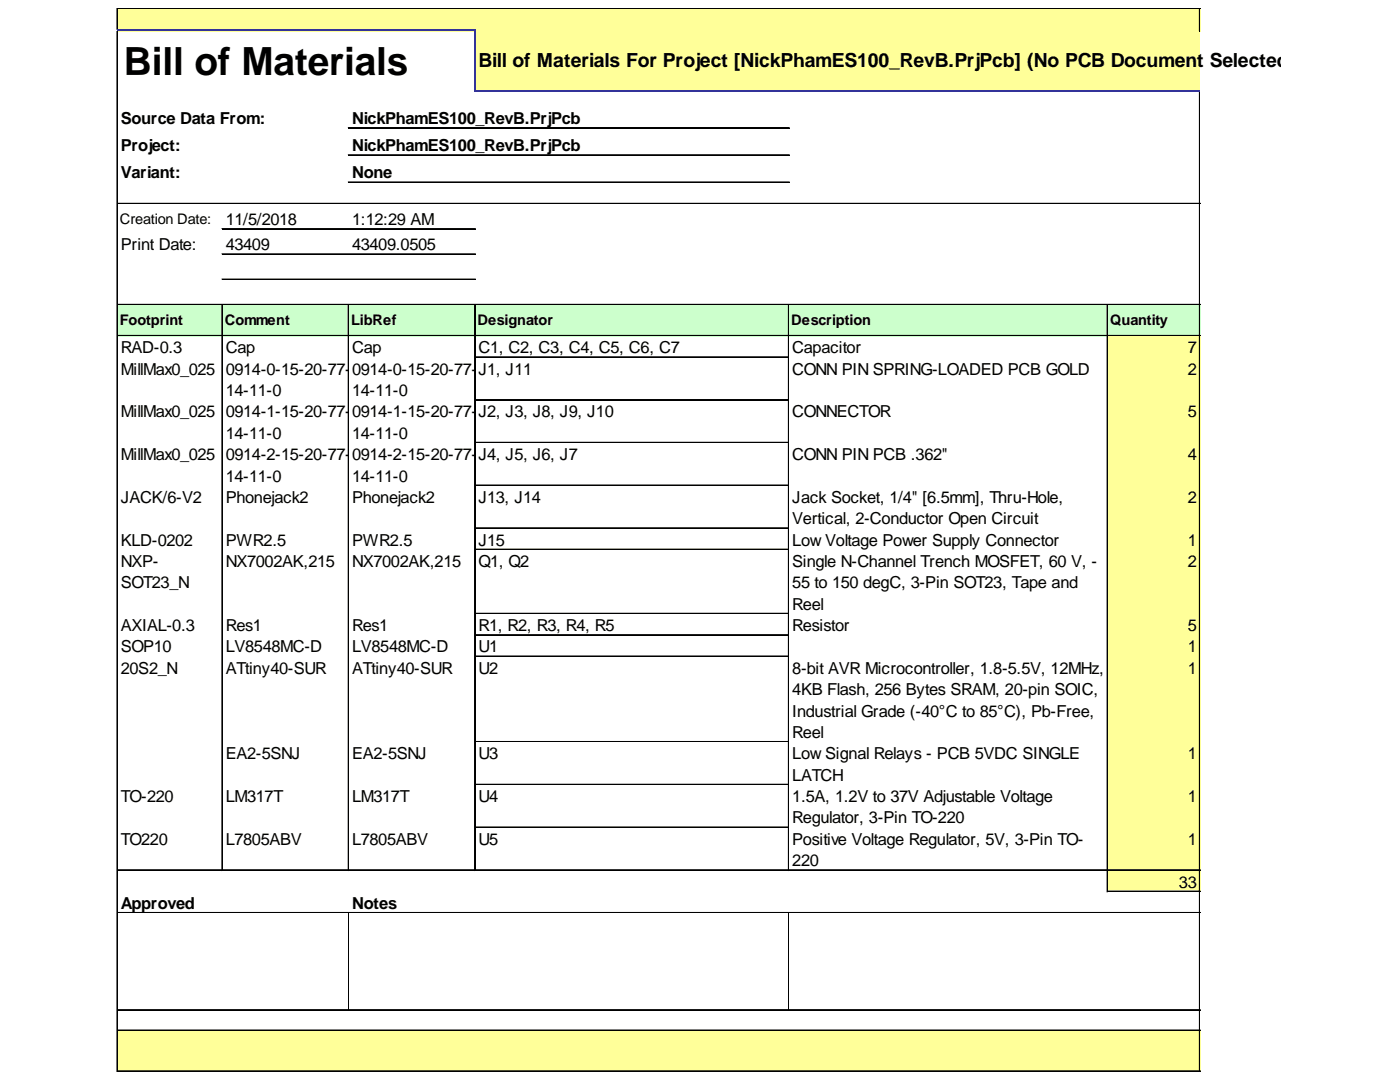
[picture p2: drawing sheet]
<svg xmlns="http://www.w3.org/2000/svg" width="279mm" height="216mm" viewBox="0 0 279 216" stroke-linecap="round" stroke-linejoin="round" font-family="sans-serif">
<defs><g id="words">
<text font-size="7.8" x="24.7" y="15">Bill of Materials</text>
<g font-size="3.9">
<text x="95.5" y="13.4">Bill of Materials For Project [NickPhamES100_RevB.PrjPcb] (No PCB Document</text>
<text x="241.4" y="13.4">Selected)</text>
</g>
<g font-size="3.3">
<text x="24.1" y="24.7">Source Data From:</text>
<text x="70.3" y="24.7">NickPhamES100_RevB.PrjPcb</text>
<text x="24.1" y="30.2">Project:</text>
<text x="24.1" y="35.6">Variant:</text>
<text x="70.3" y="30.2">NickPhamES100_RevB.PrjPcb</text>
<text x="70.3" y="35.6">None</text>
<text x="45.1" y="44.9">11/5/2018</text>
<text x="70.3" y="44.9">1:12:29 AM</text>
<text x="24.1" y="49.9">Print Date:</text>
<text x="45.1" y="49.9">43409</text>
<text x="70.3" y="49.9">43409.0505</text>
<text x="24.1" y="70.5">RAD-0.3</text>
<text x="45.1" y="70.5">Cap</text>
<text x="70.3" y="70.5">Cap</text>
<text x="95.5" y="70.5">C1, C2, C3, C4, C5, C6, C7</text>
<text x="158.1" y="70.5">Capacitor</text>
<text x="237" y="70.5">7</text>
<text x="24.1" y="74.8">MillMax0_025</text>
<text x="45.1" y="74.8">0914-0-15-20-77-</text>
<text x="70.3" y="74.8">0914-0-15-20-77-</text>
<text x="95.5" y="74.8">J1, J11</text>
<text x="158.1" y="74.8">CONN PIN SPRING-LOADED PCB GOLD</text>
<text x="237" y="74.8">2</text>
<text x="24.1" y="83.3">MillMax0_025</text>
<text x="45.1" y="79">14-11-0</text>
<text x="45.1" y="83.3">0914-1-15-20-77-</text>
<text x="70.3" y="79">14-11-0</text>
<text x="70.3" y="83.3">0914-1-15-20-77-</text>
<text x="95.5" y="83.3">J2, J3, J8, J9, J10</text>
<text x="158.1" y="83.3">CONNECTOR</text>
<text x="237" y="83.3">5</text>
<text x="45.1" y="87.5">14-11-0</text>
<text x="70.3" y="87.5">14-11-0</text>
<text x="24.1" y="91.8">MillMax0_025</text>
<text x="45.1" y="91.8">0914-2-15-20-77-</text>
<text x="70.3" y="91.8">0914-2-15-20-77-</text>
<text x="95.5" y="91.8">J4, J5, J6, J7</text>
<text x="158.1" y="91.8">CONN PIN PCB .362&quot;</text>
<text x="237" y="91.8">4</text>
<text x="24.1" y="100.3">JACK/6-V2</text>
<text x="45.1" y="96.1">14-11-0</text>
<text x="45.1" y="100.3">Phonejack2</text>
<text x="70.3" y="96.1">14-11-0</text>
<text x="70.3" y="100.3">Phonejack2</text>
<text x="95.5" y="100.3">J13, J14</text>
<text x="158.1" y="100.3">Jack Socket, 1/4&quot; [6.5mm], Thru-Hole,</text>
<text x="237" y="100.3">2</text>
<text x="158.1" y="104.6">Vertical, 2-Conductor Open Circuit</text>
<text x="24.1" y="108.9">KLD-0202</text>
<text x="24.1" y="113.1">NXP-</text>
<text x="45.1" y="108.9">PWR2.5</text>
<text x="45.1" y="113.1">NX7002AK,215</text>
<text x="70.3" y="108.9">PWR2.5</text>
<text x="70.3" y="113.1">NX7002AK,215</text>
<text x="95.5" y="108.9">J15</text>
<text x="95.5" y="113.1">Q1, Q2</text>
<text x="158.1" y="108.9">Low Voltage Power Supply Connector</text>
<text x="158.1" y="113.1">Single N-Channel Trench MOSFET, 60 V, -</text>
<text x="237" y="108.9">1</text>
<text x="237" y="113.1">2</text>
<text x="24.1" y="117.4">SOT23_N</text>
<text x="158.1" y="117.4">55 to 150 degC, 3-Pin SOT23, Tape and</text>
<text x="24.1" y="125.9">AXIAL-0.3</text>
<text x="45.1" y="125.9">Res1</text>
<text x="70.3" y="125.9">Res1</text>
<text x="95.5" y="125.9">R1, R2, R3, R4, R5</text>
<text x="158.1" y="121.7">Reel</text>
<text x="158.1" y="125.9">Resistor</text>
<text x="237" y="125.9">5</text>
<text x="24.1" y="130.2">SOP10</text>
<text x="45.1" y="130.2">LV8548MC-D</text>
<text x="70.3" y="130.2">LV8548MC-D</text>
<text x="95.5" y="130.2">U1</text>
<text x="237" y="130.2">1</text>
<text x="24.1" y="134.5">20S2_N</text>
<text x="45.1" y="134.5">ATtiny40-SUR</text>
<text x="70.3" y="134.5">ATtiny40-SUR</text>
<text x="95.5" y="134.5">U2</text>
<text x="158.1" y="134.5">8-bit AVR Microcontroller, 1.8-5.5V, 12MHz,</text>
<text x="237" y="134.5">1</text>
<text x="158.1" y="138.7">4KB Flash, 256 Bytes SRAM, 20-pin SOIC,</text>
<text x="158.1" y="143">Industrial Grade (-40°C to 85°C), Pb-Free,</text>
<text x="158.1" y="147.3">Reel</text>
<text x="45.1" y="151.5">EA2-5SNJ</text>
<text x="70.3" y="151.5">EA2-5SNJ</text>
<text x="95.5" y="151.5">U3</text>
<text x="158.1" y="151.5">Low Signal Relays - PCB 5VDC SINGLE</text>
<text x="158.1" y="155.8">LATCH</text>
<text x="237" y="151.5">1</text>
<text x="24.1" y="160">TO-220</text>
<text x="45.1" y="160">LM317T</text>
<text x="70.3" y="160">LM317T</text>
<text x="95.5" y="160">U4</text>
<text x="158.1" y="160">1.5A, 1.2V to 37V Adjustable Voltage</text>
<text x="237" y="160">1</text>
<text x="158.1" y="164.3">Regulator, 3-Pin TO-220</text>
<text x="24.1" y="168.6">TO220</text>
<text x="45.1" y="168.6">L7805ABV</text>
<text x="70.3" y="168.6">L7805ABV</text>
<text x="95.5" y="168.6">U5</text>
<text x="158.1" y="168.6">Positive Voltage Regulator, 5V, 3-Pin TO-</text>
<text x="158.1" y="172.8">220</text>
<text x="237" y="168.6">1</text>
<text x="235.3" y="177.1">33</text>
<text x="24.1" y="181.4">Approved</text>
<text x="70.3" y="181.4">Notes</text>
</g>
<g font-size="2.9">
<text x="23.9" y="44.7">Creation Date:</text>
<text x="23.9" y="64.9">Footprint</text>
<text x="44.9" y="64.9">Comment</text>
<text x="70.1" y="64.9">LibRef</text>
<text x="95.3" y="64.9">Designator</text>
<text x="157.9" y="64.9">Description</text>
<text x="221.5" y="64.9">Quantity</text>
</g>
</g></defs>
<g fill="#ff9">
<path d="M23.5 1.7h216.1v4.6h-216.1z"/>
<path d="M94.7 6.1h144.9v12.2h-144.9z"/>
</g>
<path d="M23.5 60.7h216.1v6.4h-216.1z" fill="#cfc"/>
<g fill="#ff9">
<path d="M220.9 66.9h18.7v4.5h-18.7z"/>
<path d="M220.9 71.2h18.7v8.7h-18.7z"/>
<path d="M220.9 79.7h18.7v8.7h-18.7z"/>
<path d="M220.9 88.2h18.7v8.8h-18.7z"/>
<path d="M220.9 96.8h18.7v8.7h-18.7z"/>
<path d="M220.9 105.3h18.7v4.5h-18.7z"/>
<path d="M220.9 109.6h18.7v13h-18.7z"/>
<path d="M220.9 122.4h18.7v4.4h-18.7z"/>
<path d="M220.9 126.6h18.7v4.5h-18.7z"/>
<path d="M220.9 130.9h18.7v17.2h-18.7z"/>
<path d="M220.9 148h18.7v8.7h-18.7z"/>
<path d="M220.9 156.5h18.7v8.7h-18.7z"/>
<path d="M220.9 165h18.7v8.7h-18.7z"/>
<path d="M220.9 173.5h18.7v4.5h-18.7z"/>
<path d="M23.5 205.5h216.1v8.4h-216.1z"/>
</g>
<g fill="none" stroke="#000" stroke-width=".2">
<path d="M23.3 1.6v4.3M23.3 6.3v207.6M23.4 1.6v4.3M23.4 6.3v207.6M23.5 1.6h216.1M23.5 1.7h216.1M239.4 1.8v4.5M239.4 18.3v195.6M239.5 1.8v4.5M239.5 18.3v195.6M69.5 25.4h88M69.5 25.5h88"/>
<path d="M69.5 30.9h88M69.5 31h88M69.5 36.3h88M69.5 36.4h88M23.5 40.6h216.1M23.5 40.7h216.1M44.3 45.6h50.6M44.3 45.7h50.6M44.3 50.6h50.6M44.3 50.7h50.6M44.3 55.7h50.6M44.3 55.8h50.6"/>
<path d="M23.5 60.7h216.1M23.5 60.8h216.1M23.5 66.9h216.1M23.5 67h216.1M44.3 60.9v112.8M44.4 60.9v112.8M69.5 60.9v112.8M69.6 60.9v112.8M94.7 60.9v112.8M94.8 60.9v112.8M94.9 71.2h62.4M94.9 71.3h62.4"/>
<path d="M94.9 79.7h62.4M94.9 79.8h62.4M157.3 60.9v112.8M157.4 60.9v112.8M220.9 60.9v117.1M221 60.9v117.1M94.9 88.2h62.4M94.9 88.3h62.4M94.9 96.8h62.4M94.9 96.9h62.4M94.9 105.3h62.4M94.9 105.4h62.4"/>
<path d="M94.9 109.6h62.4M94.9 109.7h62.4M94.9 122.4h62.4M94.9 122.5h62.4M94.9 126.6h62.4M94.9 126.7h62.4M94.9 130.9h62.4M94.9 131h62.4M94.9 148h62.4M94.9 148.1h62.4M94.9 156.5h62.4M94.9 156.6h62.4"/>
<path d="M23.5 173.5h216.1M23.5 173.6h216.1M94.9 165h62.4M94.9 165.1h62.4M221.1 177.8h18.5M221.1 177.9h18.5M23.5 182.1h216.1M23.5 182.2h216.1M69.6 182.3v19.2M157.4 182.3v19.2M23.5 201.5h216.1M23.5 201.6h216.1"/>
<path d="M23.5 205.5h216.1M23.5 205.6h216.1M23.5 213.7h216.1M23.5 213.8h216.1"/>
</g>
<path d="M23.3 6.1h71.6M94.7 6.3v12M94.9 18.1h144.7" fill="none" stroke="#339" stroke-width=".39"/>
<use href="#words"/>
</svg>
